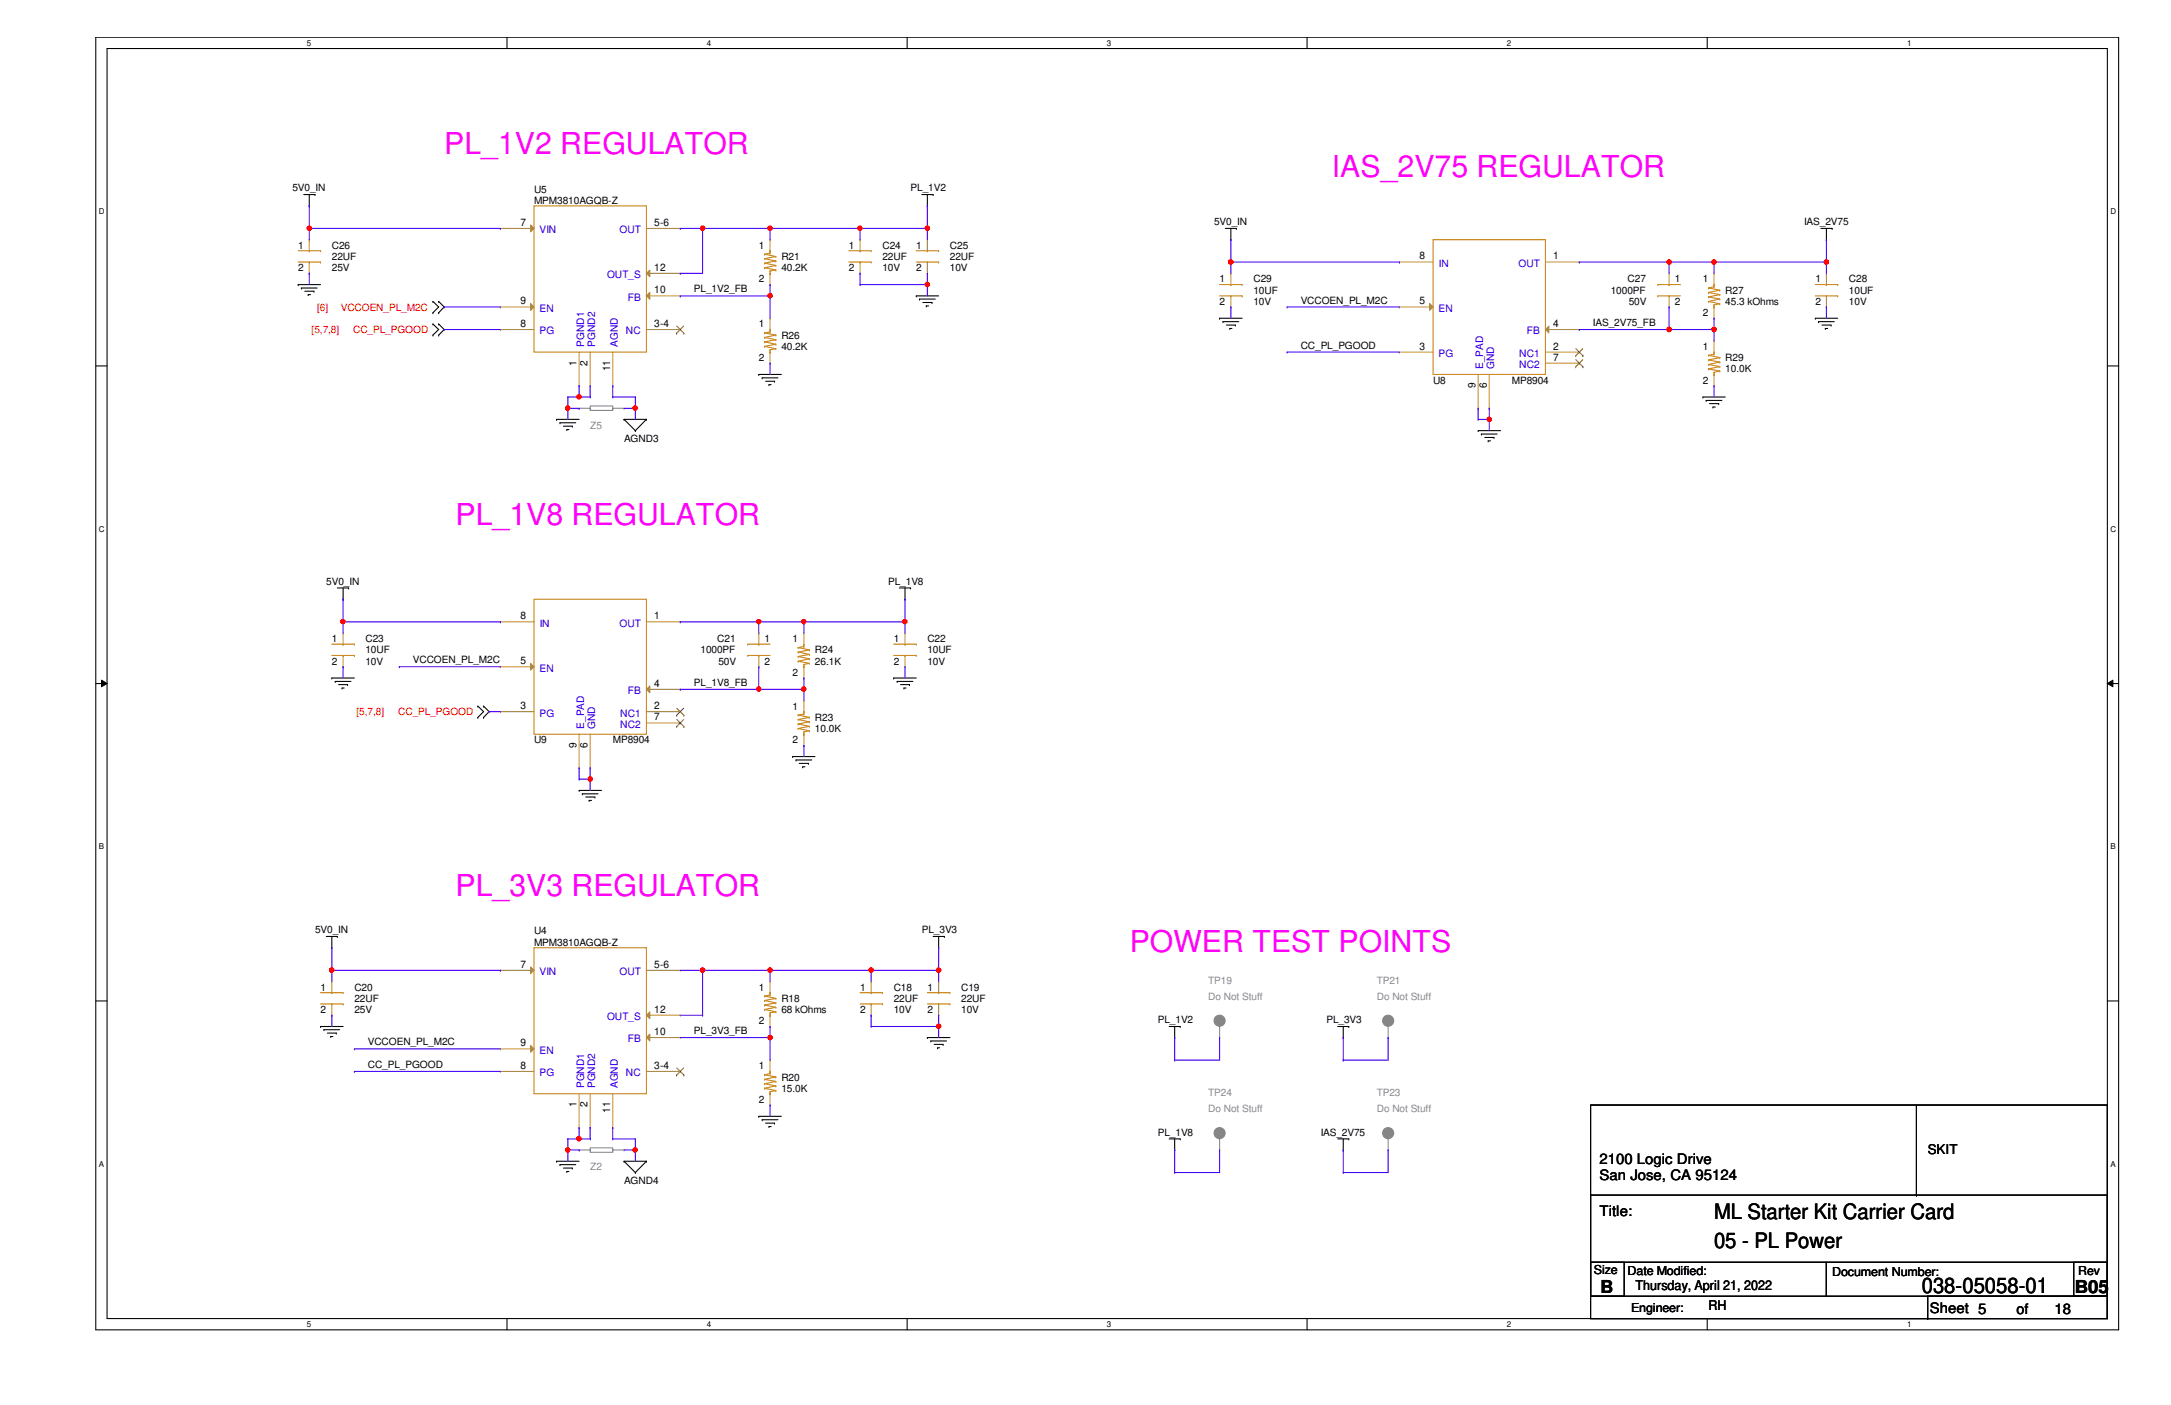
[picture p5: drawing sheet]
<svg xmlns="http://www.w3.org/2000/svg" width="432mm" height="279mm" viewBox="0 0 432 279" stroke-linecap="round" stroke-linejoin="round" font-family="sans-serif">
<defs><g id="words">
<g font-size="6" fill="#f0f">
<text x="88.3" y="30.7">PL_1V2 REGULATOR</text>
<text x="264.9" y="35.1">IAS_2V75 REGULATOR</text>
<text x="90.6" y="104.4">PL_1V8 REGULATOR</text>
<text x="90.6" y="178.2">PL_3V3 REGULATOR</text>
<text x="224.7" y="189.4">POWER TEST POINTS</text>
</g>
<g font-size="4.2">
<text x="340.9" y="242.4">ML Starter Kit Carrier Card</text>
<text x="340.9" y="248.2">05 - PL Power</text>
<text x="382.2" y="257.1">038-05058-01</text>
</g>
<g font-size="3.6">
<text x="318.3" y="257">B</text>
<text x="412.7" y="257">B05</text>
</g>
<g font-size="2.9">
<text x="318.1" y="231.5">2100 Logic Drive</text>
<text x="318.1" y="234.7">San Jose, CA 95124</text>
<text x="318.1" y="241.8">Title:</text>
<text x="383.8" y="261">Sheet 5</text>
<text x="401.1" y="261.2">of</text>
<text x="408.6" y="261.2">18</text>
</g>
<g font-size="2.7">
<text x="383.4" y="229.5">SKIT</text>
<text x="325.3" y="256.6">Thursday, April 21, 2022</text>
<text x="339.8" y="260.6">RH</text>
</g>
<g font-size="2.5">
<text x="317" y="253.3">Size</text>
<text x="323.7" y="253.5">Date Modified:</text>
<text x="364.4" y="253.7">Document Number:</text>
<text x="413.3" y="253.5">Rev</text>
<text x="324.4" y="260.9">Engineer:</text>
</g>
<g font-size="2">
<text x="58.2" y="38.1">5V0_IN</text>
<text x="106.2" y="40.5">MPM3810AGQB-Z</text>
<text x="106.2" y="38.3">U5</text>
<text x="181.1" y="38.1">PL_1V2</text>
<text x="103.5" y="44.9">7</text>
<text x="130.1" y="44.9">5-6</text>
<text x="241.5" y="44.8">5V0_IN</text>
<text x="358.8" y="44.8">IAS_2V75</text>
<text x="59.3" y="49.5">1</text>
<text x="59.3" y="53.9">2</text>
<text x="66" y="49.5">C26</text>
<text x="66" y="51.7">22UF</text>
<text x="66" y="53.9">25V</text>
<text x="130.1" y="53.8">12</text>
<text x="150.9" y="49.5">1</text>
<text x="155.4" y="53.9">40.2K</text>
<text x="155.4" y="51.7">R21</text>
<text x="168.8" y="49.5">1</text>
<text x="168.8" y="53.9">2</text>
<text x="175.5" y="49.5">C24</text>
<text x="175.5" y="51.7">22UF</text>
<text x="175.5" y="53.9">10V</text>
<text x="182.2" y="49.5">1</text>
<text x="182.2" y="53.9">2</text>
<text x="188.9" y="49.5">C25</text>
<text x="188.9" y="51.7">22UF</text>
<text x="188.9" y="53.9">10V</text>
<text x="282.3" y="51.6">8</text>
<text x="308.9" y="51.6">1</text>
<text x="130.1" y="58.3">10</text>
<text x="138" y="58.2">PL_1V2_FB</text>
<text x="150.9" y="56.2">2</text>
<text x="242.6" y="56.2">1</text>
<text x="249.3" y="56.2">C29</text>
<text x="249.3" y="58.4">10UF</text>
<text x="320.4" y="58.4">1000PF</text>
<text x="323.7" y="56.2">C27</text>
<text x="333.1" y="56.2">1</text>
<text x="338.7" y="56.2">1</text>
<text x="343.2" y="58.4">R27</text>
<text x="361.1" y="56.2">1</text>
<text x="367.7" y="56.2">C28</text>
<text x="367.7" y="58.4">10UF</text>
<text x="103.5" y="65">8</text>
<text x="103.5" y="60.5">9</text>
<text x="130.1" y="65">3-4</text>
<text x="150.9" y="65.1">1</text>
<text x="242.6" y="60.7">2</text>
<text x="249.3" y="60.7">10V</text>
<text x="258.7" y="60.4">VCCOEN_PL_M2C</text>
<text x="282.3" y="60.5">5</text>
<text x="308.9" y="65">4</text>
<text x="316.8" y="64.9">IAS_2V75_FB</text>
<text x="323.9" y="60.7">50V</text>
<text x="333.1" y="60.7">2</text>
<text x="338.7" y="62.9">2</text>
<text x="343.2" y="60.7">45.3 kOhms</text>
<text x="361.1" y="60.7">2</text>
<text x="367.7" y="60.7">10V</text>
<text x="150.9" y="71.8">2</text>
<text x="155.4" y="69.6">40.2K</text>
<text x="155.4" y="67.4">R26</text>
<text x="258.7" y="69.3">CC_PL_PGOOD</text>
<text x="282.3" y="69.5">3</text>
<text x="308.9" y="69.5">2</text>
<text x="308.9" y="71.7">7</text>
<text x="338.7" y="69.6">1</text>
<text x="343.2" y="71.8">R29</text>
<text x="114.7" y="72.7" transform="rotate(-90 114.7 72.7)">1</text>
<text x="116.9" y="72.7" transform="rotate(-90 116.9 72.7)">2</text>
<text x="121.4" y="73.8" transform="rotate(-90 121.4 73.8)">11</text>
<text x="285" y="76.3">U8</text>
<text x="293.5" y="77.1" transform="rotate(-90 293.5 77.1)">9</text>
<text x="295.7" y="77.1" transform="rotate(-90 295.7 77.1)">6</text>
<text x="300.7" y="76.3">MP8904</text>
<text x="338.7" y="76.3">2</text>
<text x="343.2" y="74">10.0K</text>
<text x="124.1" y="87.9">AGND3</text>
<text x="64.9" y="116.3">5V0_IN</text>
<text x="176.7" y="116.3">PL_1V8</text>
<text x="103.5" y="123.1">8</text>
<text x="130.1" y="123.1">1</text>
<text x="66" y="127.7">1</text>
<text x="72.7" y="127.7">C23</text>
<text x="72.7" y="129.9">10UF</text>
<text x="82.1" y="131.9">VCCOEN_PL_M2C</text>
<text x="139.3" y="129.9">1000PF</text>
<text x="142.7" y="127.7">C21</text>
<text x="152.1" y="127.7">1</text>
<text x="157.6" y="127.7">1</text>
<text x="162.1" y="129.9">R24</text>
<text x="177.8" y="127.7">1</text>
<text x="184.4" y="127.7">C22</text>
<text x="184.4" y="129.9">10UF</text>
<text x="66" y="132.2">2</text>
<text x="72.7" y="132.2">10V</text>
<text x="103.5" y="132.1">5</text>
<text x="130.1" y="136.6">4</text>
<text x="138" y="136.4">PL_1V8_FB</text>
<text x="142.9" y="132.2">50V</text>
<text x="152.1" y="132.2">2</text>
<text x="157.6" y="134.4">2</text>
<text x="162.1" y="132.2">26.1K</text>
<text x="177.8" y="132.2">2</text>
<text x="184.4" y="132.2">10V</text>
<text x="103.5" y="141">3</text>
<text x="130.1" y="141">2</text>
<text x="130.1" y="143.3">7</text>
<text x="157.6" y="141.1">1</text>
<text x="162.1" y="143.3">R23</text>
<text x="106.2" y="147.8">U9</text>
<text x="114.7" y="148.7" transform="rotate(-90 114.7 148.7)">9</text>
<text x="116.9" y="148.7" transform="rotate(-90 116.9 148.7)">6</text>
<text x="121.9" y="147.8">MP8904</text>
<text x="157.6" y="147.8">2</text>
<text x="162.1" y="145.6">10.0K</text>
<text x="62.7" y="185.6">5V0_IN</text>
<text x="106.2" y="185.8">U4</text>
<text x="183.3" y="185.6">PL_3V3</text>
<text x="106.2" y="188">MPM3810AGQB-Z</text>
<text x="63.8" y="197">1</text>
<text x="70.5" y="197">C20</text>
<text x="103.5" y="192.4">7</text>
<text x="130.1" y="192.4">5-6</text>
<text x="150.9" y="197">1</text>
<text x="171.1" y="197">1</text>
<text x="177.8" y="197">C18</text>
<text x="184.4" y="197">1</text>
<text x="191.2" y="197">C19</text>
<text x="63.8" y="201.5">2</text>
<text x="70.5" y="199.2">22UF</text>
<text x="70.5" y="201.5">25V</text>
<text x="130.1" y="201.4">12</text>
<text x="150.9" y="203.7">2</text>
<text x="155.4" y="201.5">68 kOhms</text>
<text x="155.4" y="199.2">R18</text>
<text x="171.1" y="201.5">2</text>
<text x="177.8" y="199.2">22UF</text>
<text x="177.8" y="201.5">10V</text>
<text x="184.4" y="201.5">2</text>
<text x="191.2" y="199.2">22UF</text>
<text x="191.2" y="201.5">10V</text>
<text x="230.3" y="203.5">PL_1V2</text>
<text x="263.8" y="203.5">PL_3V3</text>
<text x="73.2" y="207.9">VCCOEN_PL_M2C</text>
<text x="103.5" y="208.1">9</text>
<text x="130.1" y="205.8">10</text>
<text x="138" y="205.7">PL_3V3_FB</text>
<text x="73.2" y="212.4">CC_PL_PGOOD</text>
<text x="103.5" y="212.6">8</text>
<text x="130.1" y="212.6">3-4</text>
<text x="150.9" y="212.6">1</text>
<text x="155.4" y="214.9">R20</text>
<text x="114.7" y="220.2" transform="rotate(-90 114.7 220.2)">1</text>
<text x="116.9" y="220.2" transform="rotate(-90 116.9 220.2)">2</text>
<text x="121.4" y="221.3" transform="rotate(-90 121.4 221.3)">11</text>
<text x="150.9" y="219.3">2</text>
<text x="155.4" y="217.1">15.0K</text>
<text x="230.3" y="225.8">PL_1V8</text>
<text x="262.7" y="225.8">IAS_2V75</text>
<text x="124.1" y="235.5">AGND4</text>
</g>
<g font-size="2" fill="#00c">
<text x="107.3" y="46.4">VIN</text>
<text x="123.2" y="46.4">OUT</text>
<text x="286.2" y="53">IN</text>
<text x="302" y="53.1">OUT</text>
<text x="120.7" y="55.3">OUT_S</text>
<text x="124.9" y="59.8">FB</text>
<text x="107.3" y="62">EN</text>
<text x="286.1" y="62">EN</text>
<text x="107.3" y="66.5">PG</text>
<text x="116.2" y="68.9" transform="rotate(-90 116.2 68.9)">PGND1</text>
<text x="118.4" y="68.9" transform="rotate(-90 118.4 68.9)">PGND2</text>
<text x="122.9" y="68.9" transform="rotate(-90 122.9 68.9)">AGND</text>
<text x="124.5" y="66.5">NC</text>
<text x="286.1" y="71">PG</text>
<text x="302.2" y="71">NC1</text>
<text x="303.7" y="66.5">FB</text>
<text x="295" y="73.4" transform="rotate(-90 295 73.4)">E_PAD</text>
<text x="297.2" y="73.4" transform="rotate(-90 297.2 73.4)">GND</text>
<text x="302.2" y="73.2">NC2</text>
<text x="107.4" y="124.6">IN</text>
<text x="123.2" y="124.6">OUT</text>
<text x="107.3" y="133.6">EN</text>
<text x="107.3" y="142.5">PG</text>
<text x="123.4" y="142.5">NC1</text>
<text x="124.9" y="138">FB</text>
<text x="116.2" y="144.9" transform="rotate(-90 116.2 144.9)">E_PAD</text>
<text x="118.4" y="144.9" transform="rotate(-90 118.4 144.9)">GND</text>
<text x="123.4" y="144.7">NC2</text>
<text x="107.3" y="193.9">VIN</text>
<text x="123.2" y="193.9">OUT</text>
<text x="120.7" y="202.9">OUT_S</text>
<text x="107.3" y="209.5">EN</text>
<text x="124.9" y="207.3">FB</text>
<text x="107.3" y="214">PG</text>
<text x="124.5" y="214">NC</text>
<text x="116.2" y="216.4" transform="rotate(-90 116.2 216.4)">PGND1</text>
<text x="118.4" y="216.4" transform="rotate(-90 118.4 216.4)">PGND2</text>
<text x="122.9" y="216.4" transform="rotate(-90 122.9 216.4)">AGND</text>
</g>
<g font-size="2" fill="#f00">
<text x="63.1" y="61.8">[6]</text>
<text x="67.8" y="61.8">VCCOEN_PL_M2C</text>
<text x="62" y="66.3">[5,7,8]</text>
<text x="70.2" y="66.3">CC_PL_PGOOD</text>
<text x="70.9" y="142.2">[5,7,8]</text>
<text x="79.2" y="142.2">CC_PL_PGOOD</text>
</g>
<g font-size="2" fill="#878787">
<text x="117.4" y="85.2">Z5</text>
<text x="240.3" y="195.7">TP19</text>
<text x="273.9" y="195.7">TP21</text>
<text x="240.3" y="198.8">Do Not Stuff</text>
<text x="273.9" y="198.8">Do Not Stuff</text>
<text x="240.3" y="218">TP24</text>
<text x="240.3" y="221.1">Do Not Stuff</text>
<text x="273.9" y="218">TP23</text>
<text x="273.9" y="221.1">Do Not Stuff</text>
<text x="117.4" y="232.7">Z2</text>
</g>
<g font-size="1.6">
<text x="61" y="9.1">5</text>
<text x="140.6" y="9.1">4</text>
<text x="220.2" y="9.1">3</text>
<text x="299.7" y="9.1">2</text>
<text x="379.3" y="9.1">1</text>
<text x="19.6" y="42.6">D</text>
<text x="419.7" y="42.6">D</text>
<text x="19.6" y="105.7">C</text>
<text x="419.7" y="105.7">C</text>
<text x="19.6" y="168.9">B</text>
<text x="419.7" y="168.9">B</text>
<text x="19.6" y="232">A</text>
<text x="419.7" y="232">A</text>
<text x="61" y="263.9">5</text>
<text x="140.6" y="263.9">4</text>
<text x="220.2" y="263.9">3</text>
<text x="299.7" y="263.9">2</text>
<text x="379.3" y="263.9">1</text>
</g>
</g></defs>
<path d="M19.1 7.4h402.3v257.1h-402.3zM21.3 9.7h397.8v252.5h-397.8z" fill="none" stroke="#000" stroke-width=".21"/>
<g fill="#fff">
<path d="M61 7.7h.9v1.7h-.9z"/>
<path d="M61 262.5h.9v1.7h-.9z"/>
</g>
<path d="M100.8 7.4v2.3M100.8 262.2v2.3" fill="none" stroke="#000" stroke-width=".21"/>
<g fill="#fff">
<path d="M140.6 7.7h.9v1.7h-.9z"/>
<path d="M140.6 262.5h.9v1.7h-.9z"/>
</g>
<path d="M180.4 7.4v2.3M180.4 262.2v2.3" fill="none" stroke="#000" stroke-width=".21"/>
<g fill="#fff">
<path d="M220.2 7.7h.9v1.7h-.9z"/>
<path d="M220.2 262.5h.9v1.7h-.9z"/>
</g>
<path d="M260 7.4v2.3M260 262.2v2.3" fill="none" stroke="#000" stroke-width=".21"/>
<g fill="#fff">
<path d="M299.7 7.7h.9v1.7h-.9z"/>
<path d="M299.7 262.5h.9v1.7h-.9z"/>
</g>
<path d="M339.6 7.4v2.3M339.6 262.2v2.3" fill="none" stroke="#000" stroke-width=".21"/>
<g fill="#fff">
<path d="M379.3 7.7h.9v1.7h-.9z"/>
<path d="M379.3 262.5h.9v1.7h-.9z"/>
<path d="M19.6 41.2h1.2v1.8h-1.2z"/>
<path d="M419.7 41.2h1.2v1.8h-1.2z"/>
<path d="M19.6 104.3h1.2v1.8h-1.2z"/>
<path d="M419.7 104.3h1.2v1.8h-1.2z"/>
</g>
<path d="M19.1 72.8h2.2M419.1 72.8h2.3" fill="none" stroke="#000" stroke-width=".21"/>
<g fill="#fff">
<path d="M19.6 167.5h1.1v1.7h-1.1z"/>
<path d="M419.7 167.5h1.1v1.7h-1.1z"/>
</g>
<path d="M19.1 135.9h2.2M419.1 135.9h2.3" fill="none" stroke="#000" stroke-width=".21"/>
<path d="M20.2 135.3l1.1 .6-1.1 .7zM419.1 135.9l1.1-.6v1.3z" fill="#000"/>
<path d="M20.2 135.3l1.1 .6-1.1 .7zM419.1 135.9l1.1-.6v1.3z" fill="none" stroke="#000" stroke-width=".2"/>
<g fill="#fff">
<path d="M19.6 230.6h1.1v1.8h-1.1z"/>
<path d="M419.7 230.6h1.1v1.8h-1.1z"/>
</g>
<g fill="none" stroke="#000" stroke-width=".21">
<path d="M60.4 38.7h2.3M61.5 38.7v2.2M62.7 38.7h.1M183.3 38.7h2.3M184.4 38.7v2.2M185.6 38.7h.1M59.3 56.6h.1M59.3 56.6h4.5M59.9 57.3h.1M59.9 57.3h3.2M60.6 57.9h1.8M61.3 58.6h.1"/>
<path d="M61.3 58.6h.5M61.5 40.9h.1M62.4 57.9h.1M86.1 59.9h.1M86.1 59.9l1.1 1.1-1.1 1.2M87.2 59.9h.1M87.2 59.9l1.1 1.1-1.1 1.2M182.2 58.8h.1M182.2 58.8h4.5M182.9 59.5h.1M182.9 59.5h3.1M184.4 40.9h.1"/>
<path d="M243.7 45.4h2.2M244.8 47.7h.1M244.8 45.4v2.3M245.9 45.4h.1M362.2 45.4h2.2M363.3 47.7h.1M363.3 45.4v2.3M364.4 45.4h.1M86.1 66.6h.1M86.1 64.4h.1M86.1 62.2h.1M86.1 64.4l1.1 1.1-1.1 1.1"/>
<path d="M87.2 64.4h.1M87.2 66.6h.1M87.2 62.2h.1M87.2 64.4l1.1 1.1-1.1 1.1M150.9 74.5h.1M150.9 74.5h4.5M151.6 75.1h.1M151.6 75.1h3.1M152.3 75.8h1.8M153 76.5h.1M153 76.5h.4M154.1 75.8h.1"/>
<path d="M183.6 60.2h1.8M184.2 60.8h.1M184.2 60.8h.5M185.4 60.2h.1M242.6 63.3h.1M242.6 63.3h4.5M243.2 64h.1M243.2 64h3.2M243.9 64.6h1.8M244.6 65.3h.1M244.6 65.3h.4M245.7 64.6h.1"/>
<path d="M338.7 79h.1M338.7 79h4.5M339.3 79.6h.1M339.3 79.6h3.2M361.1 63.3h.1M361.1 63.3h4.4M361.7 64h.1M361.7 64h3.1M362.4 64.6h1.8M363.1 65.3h.1M363.1 65.3h.4M364.2 64.6h.1"/>
<path d="M110.7 83.4h.1M110.7 83.4h4.5M111.4 84.1h.1M111.4 84.1h3.1M112.1 84.8h1.7M112.7 85.4h.1M112.7 85.4h.5M113.8 84.8h.1M124.1 83.4h.1M124.1 83.4h4.5M124.1 83.4l2.3 2.2M126.4 85.6h.1"/>
<path d="M128.6 83.4h.1M128.6 83.4l-2.2 2.2M294 85.6h.1M294 85.6h4.5M294.6 86.3h.1M294.6 86.3h3.2M295.3 87h1.8M296 87.7h.1M296 87.7h.5M297.1 87h.1M340 80.3h1.8M340.7 80.9h.1"/>
<path d="M340.7 80.9h.5M341.8 80.3h.1M67.1 116.9h2.2M68.2 119.2h.1M68.2 116.9v2.3M69.3 116.9h.1M178.9 116.9h2.2M180 119.2h.1M180 116.9v2.3M181.1 116.9h.1M66 134.8h.1M66 134.8h4.5"/>
<path d="M66.7 135.5h.1M66.7 135.5h3.1M67.4 136.1h1.7M68 136.8h.1M68 136.8h.5M69.1 136.1h.1M177.8 134.8h.1M177.8 134.8h4.4M178.4 135.5h.1M178.4 135.5h3.2M179.1 136.1h1.8M179.8 136.8h.1"/>
<path d="M179.8 136.8h.4M180.9 136.1h.1M95 142.7h.1M95 140.4h.1M95 140.4l1.2 1.1-1.2 1.2M96.2 140.4h.1M96.2 142.7h.1M96.2 140.4l1.1 1.1-1.1 1.2M115.2 157.2h.1M115.2 157.2h4.4M115.8 157.9h.1M115.8 157.9h3.2"/>
<path d="M116.5 158.5h1.8M117.2 159.2h.1M117.2 159.2h.4M118.3 158.5h.1M157.6 150.5h.1M157.6 150.5h4.5M158.3 151.1h.1M158.3 151.1h3.2M159 151.8h1.8M159.6 152.5h.1M159.6 152.5h.5M160.8 151.8h.1"/>
<path d="M19.1 199.1h2.2M64.9 186.2h2.2M66 188.5h.1M66 186.2v2.3M67.1 186.2h.1M185.6 186.2h2.2M186.7 188.5h.1M186.7 186.2v2.3M187.8 186.2h.1M419.1 199.1h2.3M63.8 204.1h.1M63.8 204.1h4.4"/>
<path d="M64.4 204.8h.1M64.4 204.8h3.2M65.1 205.4h1.8M65.8 206.1h.1M65.8 206.1h.4M66.9 205.4h.1M184.4 206.3h.1M184.4 206.3h4.5M185.1 207h.1M185.1 207h3.2M185.8 207.7h1.8M186.5 208.4h.1"/>
<path d="M186.5 208.4h.4M187.6 207.7h.1M232.5 204.1h2.2M233.6 206.3h.1M233.6 204.1v2.2M234.7 204.1h.1M266.1 204.1h2.2M267.2 206.3h.1M267.2 204.1v2.2M268.3 204.1h.1M316.4 219.8h102.7v42.4h-102.7zM381.2 219.8v17.9"/>
<path d="M110.7 230.9h.1M110.7 230.9h4.5M111.4 231.6h.1M111.4 231.6h3.1M112.1 232.3h1.7M112.7 233h.1M112.7 233h.5M113.8 232.3h.1M124.1 230.9h.1M124.1 230.9h4.5M124.1 230.9l2.3 2.3M126.4 233.2h.1"/>
<path d="M128.6 230.9h.1M128.6 230.9l-2.2 2.3M150.9 222h.1M150.9 222h4.5M151.6 222.7h.1M151.6 222.7h3.1M152.3 223.4h1.8M153 224h.1M153 224h.4M154.1 223.4h.1M232.5 226.5h2.2M233.6 228.7h.1"/>
<path d="M233.6 226.5v2.2M234.7 226.5h.1M266.1 226.5h2.2M267.2 228.7h.1M267.2 226.5v2.2M268.3 226.5h.1M316.4 237.7h102.7v13.3h-102.7zM381.2 237.7h.1M316.4 251h46.9v6.8h-46.9zM316.4 251h6.6v6.8h-6.6zM363.3 251h55.8v6.8h-55.8zM383.4 257.8h35.7v4.4h-35.7z"/>
<path d="M412.5 251h6.6v6.8h-6.6zM316.4 262.2h67M383.4 262.2h.1"/>
</g>
<path d="M115.2 81.2h.1M115.2 81.2h2.2M117.4 80.7h4.5v.9h-4.5zM117.4 81.2h.1M121.9 81.2h.1M121.9 81.2h2.2M124.1 81.2h.1" fill="none" stroke="#878787" stroke-width=".21"/>
<path d="M106.2 119.2h22.4v26.8h-22.4z" fill="none" stroke="#cc8006" stroke-width=".21"/>
<path d="M99.5 123.7h.1M99.5 123.7h6.7" fill="none" stroke="#a84" stroke-width=".21"/>
<path d="M105.5 131.9l.7 .7-.7 .7z" fill="#a84"/>
<path d="M99.5 132.6h.1M99.5 132.6h6.7M105.5 131.9l.7 .7-.7 .7zM117.4 152.7h.1M117.4 146v6.7" fill="none" stroke="#a84" stroke-width=".21"/>
<path d="M128.6 137.1l.6-.7v1.4z" fill="#a84"/>
<g fill="none" stroke="#a84" stroke-width=".21">
<path d="M278.3 52.1h.1M278.3 52.1h6.7M128.6 137.1l.6-.7v1.4zM128.6 137.1h6.7M128.6 123.7h6.7M135.3 137.1h.1M135.3 123.7h.1M159.9 139.3h.1M159.9 139.3v2.2M99.5 141.5h.1M99.5 141.5h6.7M115.2 152.7h.1"/>
<path d="M115.2 146v6.7M128.6 141.5h6.7M128.6 143.8h6.7M135.3 141.5h.1M135.3 143.8h.1M159.9 148.3h.1M159.9 146v2.3"/>
</g>
<path d="M134.6 142.2h.1M134.6 144.5h.1M134.6 140.8l1.4 1.4M134.6 143.1l1.4 1.4M136 140.8l-1.4 1.4M136 143.1l-1.4 1.4M136 142.2h.1M136 144.5h.1" fill="none" stroke="#804000" stroke-width=".2"/>
<g fill="none" stroke="#cc8006" stroke-width=".21">
<path d="M285 47.7h22.4v26.8h-22.4zM158.8 144.9h.1M158.8 144h.1M158.8 143.1h.1M158.8 142.2h.1M158.8 142.2l2.2 .5M158.8 144.9l2.2 .4M158.8 144l2.2 .4M158.8 143.1l2.2 .5M159.9 141.5h.1M159.9 146h.1M159.9 145.5h.1"/>
<path d="M159.9 142h.1M159.9 141.5v.5M159.9 145.5v.5M159.9 142l-1.1 .2M161 142.7h.1M161 145.3h.1M161 144.4h.1M161 143.6h.1M161 145.3l-1.1 .2M161 144.4l-2.2 .5M161 143.6l-2.2 .4M161 142.7l-2.2 .4"/>
</g>
<path d="M284.4 60.4l.6 .6-.6 .7z" fill="#a84"/>
<path d="M278.3 61h.1M278.3 61h6.7M284.4 60.4l.6 .6-.6 .7zM296.2 74.5v6.7M296.2 81.2h.1" fill="none" stroke="#a84" stroke-width=".21"/>
<path d="M307.4 65.5l.7-.6v1.3z" fill="#a84"/>
<g fill="none" stroke="#a84" stroke-width=".21">
<path d="M184.4 47.7h.1M184.4 54.4h.1M184.4 47.7v2.2M184.4 52.1v2.3M307.4 52.1h6.7M314.1 52.1h.1M332 54.4h.1M332 54.4v2.2M332 58.8v2.2M278.3 70h.1M278.3 70h6.7M294 74.5v6.7"/>
<path d="M307.4 65.5l.7-.6v1.3zM307.4 65.5h6.7M307.4 70h6.7M307.4 72.2h6.7M314.1 65.5h.1M314.1 70h.1M314.1 72.2h.1M332 61h.1M294 81.2h.1M180 125.9h.1M180 132.6h.1M180 125.9v2.2"/>
<path d="M180 130.3v2.3M153.2 210.8h.1M153.2 219.8h.1M153.2 210.8v2.3M153.2 217.5v2.3"/>
</g>
<path d="M313.4 70.7h.1M313.4 72.9h.1M313.4 69.3l1.4 1.4M313.4 71.5l1.4 1.4M314.8 69.3l-1.4 1.4M314.8 71.5l-1.4 1.4M314.8 70.7h.1M314.8 72.9h.1" fill="none" stroke="#804000" stroke-width=".2"/>
<g fill="none" stroke="#cc8006" stroke-width=".21">
<path d="M182.2 52.1h4.5M182.2 49.9h4.5M184.4 52.1h.1M184.4 49.9h.1M186.7 52.1h.1M186.7 49.9h.1M329.7 58.8h.1M329.7 56.6h.1M329.7 58.8h4.5M329.7 56.6h4.5M332 58.8h.1M332 56.6h.1"/>
<path d="M177.8 130.3h4.4M177.8 128.1h4.4M180 130.3h.1M180 128.1h.1M182.2 130.3h.1M182.2 128.1h.1M152.1 216.4h.1M152.1 215.5h.1M152.1 214.6h.1M152.1 213.7h.1M152.1 213.7l2.2 .5M152.1 216.4l2.2 .5"/>
<path d="M152.1 215.5l2.2 .4M152.1 214.6l2.2 .5M153.2 213.1h.1M153.2 217.5h.1M153.2 217.1h.1M153.2 213.5h.1M153.2 213.1v.4M153.2 217.1v.4M153.2 213.5l-1.1 .2M154.3 214.2h.1M154.3 216.9h.1M154.3 215.9h.1"/>
<path d="M154.3 215.1h.1M154.3 216.9l-1.1 .2M154.3 215.9l-2.2 .5M154.3 215.1l-2.2 .4M154.3 214.2l-2.2 .4"/>
</g>
<circle cx="242.6" cy="203" r="1.1" fill="#878787"/>
<g fill="none" stroke="#878787" stroke-width=".21">
<path d="M242.6 206.3h.1M242.6 204.1v2.2"/>
<circle cx="242.6" cy="203" r="1.1"/>
</g>
<path d="M63.8 199.6h4.4M63.8 197.4h4.4M66 199.6h.1M66 197.4h.1M68.2 199.6h.1M68.2 197.4h.1M106.2 188.5h22.4v29h-22.4z" fill="none" stroke="#cc8006" stroke-width=".21"/>
<path d="M66 195.2h.1M66 195.2v2.2M66 199.6v2.3M66 201.9h.1M99.5 213.1h.1M99.5 213.1h6.7" fill="none" stroke="#a84" stroke-width=".21"/>
<path d="M128.6 206.3l.6-.6v1.3z" fill="#a84"/>
<path d="M128.6 206.3l.6-.6v1.3zM128.6 206.3h6.7M128.6 213.1h6.7M135.3 206.3h.1M135.3 213.1h.1" fill="none" stroke="#a84" stroke-width=".21"/>
<path d="M134.6 213.8h.1M134.6 212.4l1.4 1.4M136 212.4l-1.4 1.4M136 213.8h.1" fill="none" stroke="#804000" stroke-width=".2"/>
<path d="M105.5 192.3l.7 .7-.7 .6z" fill="#a84"/>
<path d="M99.5 193h.1M99.5 193h6.7M105.5 192.3l.7 .7-.7 .6zM121.9 217.5v6.7M121.9 224.2h.1" fill="none" stroke="#a84" stroke-width=".21"/>
<path d="M105.5 207.9l.7 .7-.7 .7z" fill="#a84"/>
<path d="M128.6 193h6.7M135.3 193h.1M99.5 208.6h.1M99.5 208.6h6.7M105.5 207.9l.7 .7-.7 .7zM115.2 217.5v6.7M117.4 217.5v6.7M115.2 224.2h.1M117.4 224.2h.1" fill="none" stroke="#a84" stroke-width=".21"/>
<path d="M128.6 201.9l.6-.7v1.4z" fill="#a84"/>
<path d="M340.9 54.4h.1M340.9 54.4v2.2M340.9 63.3h.1M340.9 61v2.3M128.6 201.9l.6-.7v1.4zM128.6 201.9h6.7M135.3 201.9h.1" fill="none" stroke="#a84" stroke-width=".21"/>
<g fill="none" stroke="#cc8006" stroke-width=".21">
<path d="M339.8 59.9h.1M339.8 59.1h.1M339.8 58.2h.1M339.8 57.3h.1M339.8 57.3l2.3 .4M339.8 59.9l2.3 .5M339.8 59.1l2.3 .4M339.8 58.2l2.3 .4M340.9 56.6h.1M340.9 57h.1M340.9 56.6v.4M340.9 57l-1.1 .3"/>
<path d="M342.1 57.7h.1M342.1 59.5h.1M342.1 58.6h.1M342.1 59.5l-2.3 .4M342.1 58.6l-2.3 .5M342.1 57.7l-2.3 .5M340.9 61h.1M340.9 60.6h.1M340.9 60.6v.4M342.1 60.4h.1M342.1 60.4l-1.2 .2"/>
</g>
<circle cx="242.6" cy="225.3" r="1.1" fill="#878787"/>
<g fill="none" stroke="#878787" stroke-width=".21">
<path d="M242.6 228.7h.1M242.6 226.5v2.2"/>
<circle cx="242.6" cy="225.3" r="1.1"/>
</g>
<g fill="none" stroke="#cc8006" stroke-width=".21">
<path d="M59.3 52.1h4.5M59.3 49.9h4.5M61.5 52.1h.1M61.5 49.9h.1M63.8 52.1h.1M63.8 49.9h.1M106.2 40.9h22.4v29.1h-22.4zM242.6 58.8h4.5M242.6 56.6h4.5M244.8 58.8h.1M244.8 56.6h.1M247.1 58.8h.1"/>
<path d="M247.1 56.6h.1M361.1 58.8h4.4M361.1 56.6h4.4M363.3 58.8h.1M363.3 56.6h.1M365.5 58.8h.1M365.5 56.6h.1M152.1 68.9h.1M152.1 68h.1M152.1 67.1h.1M152.1 66.2h.1M152.1 66.2l2.2 .4"/>
<path d="M152.1 68.9l2.2 .4M152.1 68l2.2 .5M152.1 67.1l2.2 .5M153.2 65.5h.1M153.2 70h.1M153.2 69.6h.1M153.2 66h.1M153.2 65.5v.5M153.2 69.6v.4M153.2 66l-1.1 .2M154.3 66.6h.1M154.3 69.3h.1"/>
<path d="M154.3 68.5h.1M154.3 67.6h.1M154.3 69.3l-1.1 .3M154.3 68.5l-2.2 .4M154.3 67.6l-2.2 .4M154.3 66.6l-2.2 .5M339.8 73.4h.1M339.8 72.5h.1M339.8 71.6h.1M339.8 70.7h.1M339.8 70.7l2.3 .4M339.8 73.4l2.3 .4"/>
<path d="M339.8 72.5l2.3 .4M339.8 71.6l2.3 .4M340.9 70h.1M340.9 74.5h.1M340.9 74h.1M340.9 70.4h.1M340.9 70v.4M340.9 74v.5M340.9 70.4l-1.1 .3M342.1 71.1h.1M342.1 73.8h.1M342.1 72.9h.1"/>
<path d="M342.1 72h.1M342.1 73.8l-1.2 .2M342.1 72.9l-2.3 .5M342.1 72l-2.3 .5M342.1 71.1l-2.3 .5M66 130.3h4.5M66 128.1h4.5M68.2 130.3h.1M68.2 128.1h.1M70.5 130.3h.1M70.5 128.1h.1M158.8 131.5h.1"/>
<path d="M158.8 130.6h.1M158.8 129.7h.1M158.8 128.8h.1M158.8 128.8l2.2 .4M158.8 131.5l2.2 .4M158.8 130.6l2.2 .4M158.8 129.7l2.2 .4M159.9 128.1h.1M159.9 132.6h.1M159.9 132.1h.1M159.9 128.6h.1M159.9 128.1v.5"/>
<path d="M159.9 132.1v.5M159.9 128.6l-1.1 .2M161 129.2h.1M161 131.9h.1M161 131h.1M161 130.1h.1M161 131.9l-1.1 .2M161 131l-2.2 .5M161 130.1l-2.2 .5M161 129.2l-2.2 .5M152.1 199.9h.1M152.1 199h.1"/>
<path d="M152.1 198.1h.1M152.1 198.1l2.2 .4M152.1 199.9l2.2 .4M152.1 199l2.2 .4M153.2 197.4h.1M153.2 197.9h.1M153.2 197.4v.5M153.2 197.9l-1.1 .2M154.3 198.5h.1M154.3 199.4h.1M154.3 199.4l-2.2 .5M154.3 198.5l-2.2 .5"/>
<path d="M171.1 199.6h4.4M171.1 197.4h4.4M173.3 199.6h.1M173.3 197.4h.1M175.5 199.6h.1M175.5 197.4h.1M152.1 200.7h.1M152.1 200.7l2.2 .5M153.2 201.9h.1M153.2 201.4h.1M153.2 201.4v.5M154.3 201.2h.1"/>
<path d="M154.3 200.3h.1M154.3 201.2l-1.1 .2M154.3 200.3l-2.2 .4"/>
</g>
<g fill="none" stroke="#a84" stroke-width=".21">
<path d="M61.5 47.7h.1M61.5 54.4h.1M61.5 47.7v2.2M61.5 52.1v2.3M244.8 54.4h.1M244.8 54.4v2.2M244.8 58.8v2.2M363.3 54.4h.1M363.3 54.4v2.2M363.3 58.8v2.2M99.5 65.5h.1M99.5 65.5h6.7"/>
<path d="M153.2 63.3h.1M153.2 72.2h.1M153.2 63.3v2.2M153.2 70v2.2M244.8 61h.1M340.9 67.8h.1M340.9 76.7h.1M340.9 67.8v2.2M340.9 74.5v2.2M363.3 61h.1M68.2 125.9h.1M68.2 132.6h.1"/>
<path d="M68.2 125.9v2.2M68.2 130.3v2.3M159.9 125.9h.1M159.9 134.8h.1M159.9 125.9v2.2M159.9 132.6v2.2M153.2 195.2h.1M153.2 195.2v2.2M173.3 195.2h.1M173.3 195.2v2.2M173.3 199.6v2.3M153.2 204.1h.1"/>
<path d="M153.2 201.9v2.2M173.3 201.9h.1"/>
</g>
<path d="M128.6 58.8l.6-.6v1.3z" fill="#a84"/>
<path d="M128.6 58.8l.6-.6v1.3zM128.6 58.8h6.7M135.3 58.8h.1M128.6 65.5h6.7M135.3 65.5h.1" fill="none" stroke="#a84" stroke-width=".21"/>
<path d="M134.6 66.3h.1M134.6 64.9l1.4 1.4M136 64.9l-1.4 1.4M136 66.3h.1" fill="none" stroke="#804000" stroke-width=".2"/>
<path d="M105.5 44.7l.7 .7-.7 .7z" fill="#a84"/>
<path d="M99.5 45.4h.1M99.5 45.4h6.7M105.5 44.7l.7 .7-.7 .7zM121.9 76.7h.1M121.9 70v6.7" fill="none" stroke="#a84" stroke-width=".21"/>
<path d="M105.5 60.4l.7 .6-.7 .7z" fill="#a84"/>
<path d="M128.6 45.4h6.7M135.3 45.4h.1M99.5 61h.1M99.5 61h6.7M105.5 60.4l.7 .6-.7 .7zM115.2 76.7h.1M115.2 70v6.7M117.4 76.7h.1M117.4 70v6.7" fill="none" stroke="#a84" stroke-width=".21"/>
<path d="M128.6 54.4l.6-.7v1.3z" fill="#a84"/>
<path d="M128.6 54.4l.6-.7v1.3zM128.6 54.4h6.7M135.3 54.4h.1" fill="none" stroke="#a84" stroke-width=".21"/>
<circle cx="276.1" cy="203" r="1.1" fill="#878787"/>
<g fill="none" stroke="#878787" stroke-width=".21">
<path d="M276.1 206.3h.1M276.1 204.1v2.2M115.2 228.7h.1M115.2 228.7h2.2M117.4 228.3h4.5v.8h-4.5zM117.4 228.7h.1M121.9 228.7h.1M121.9 228.7h2.2M124.1 228.7h.1"/>
<circle cx="276.1" cy="203" r="1.1"/>
</g>
<g fill="none" stroke="#cc8006" stroke-width=".21">
<path d="M152.1 53.3h.1M152.1 52.3h.1M152.1 51.4h.1M152.1 50.5h.1M152.1 50.5l2.2 .5M152.1 53.3l2.2 .4M152.1 52.3l2.2 .5M152.1 51.4l2.2 .5M153.2 49.9h.1M153.2 54.4h.1M153.2 53.9h.1M153.2 50.3h.1"/>
<path d="M153.2 49.9v.4M153.2 53.9v.5M153.2 50.3l-1.1 .2M154.3 51h.1M154.3 53.7h.1M154.3 52.8h.1M154.3 51.9h.1M154.3 53.7l-1.1 .2M154.3 52.8l-2.2 .5M154.3 51.9l-2.2 .4M154.3 51l-2.2 .4M148.7 130.3h.1"/>
<path d="M148.7 128.1h.1M148.7 130.3h4.5M148.7 128.1h4.5M150.9 130.3h.1M150.9 128.1h.1"/>
</g>
<path d="M153.2 47.7h.1M153.2 56.6h.1M153.2 47.7v2.2M153.2 54.4v2.2M150.9 125.9h.1M150.9 132.6h.1M150.9 125.9v2.2M150.9 130.3v2.3" fill="none" stroke="#a84" stroke-width=".21"/>
<circle cx="276.1" cy="225.3" r="1.1" fill="#878787"/>
<g fill="none" stroke="#878787" stroke-width=".21">
<path d="M276.1 228.7h.1M276.1 226.5v2.2"/>
<circle cx="276.1" cy="225.3" r="1.1"/>
</g>
<path d="M168.8 52.1h4.5M168.8 49.9h4.5M171.1 52.1h.1M171.1 49.9h.1M173.3 52.1h.1M173.3 49.9h.1M184.4 199.6h4.5M184.4 197.4h4.5M186.7 199.6h.1M186.7 197.4h.1M188.9 199.6h.1M188.9 197.4h.1" fill="none" stroke="#cc8006" stroke-width=".21"/>
<path d="M171.1 47.7h.1M171.1 54.4h.1M171.1 47.7v2.2M171.1 52.1v2.3M186.7 195.2h.1M186.7 195.2v2.2M186.7 199.6v2.3M186.7 201.9h.1" fill="none" stroke="#a84" stroke-width=".21"/>
<path d="M68.2 119.2h.1M68.2 119.2v6.7M180 119.2h.1M180 119.2v4.5M68.2 123.7h.1M68.2 123.7h31.3M99.5 123.7h.1" fill="none" stroke="#4200ff" stroke-width=".21"/>
<circle cx="68.2" cy="123.6" r=".43" fill="#f00"/>
<circle cx="68.2" cy="123.6" r=".43" fill="none" stroke="#f00" stroke-width=".21"/>
<path d="M135.3 123.7h.1M135.3 123.7h15.6" fill="none" stroke="#4200ff" stroke-width=".21"/>
<circle cx="150.9" cy="123.6" r=".43" fill="#f00"/>
<circle cx="150.9" cy="123.6" r=".43" fill="none" stroke="#f00" stroke-width=".21"/>
<g fill="none" stroke="#4200ff" stroke-width=".21">
<path d="M79.4 132.6h.1M79.4 132.6h20.1M135.3 137.1h.1M150.9 123.7h.1M150.9 132.6h.1M150.9 123.7h9M150.9 123.7v2.2M150.9 132.6v4.5h-15.6M159.9 123.7h.1M159.9 134.8h.1M159.9 123.7v2.2M159.9 134.8v2.3"/>
<path d="M180 123.7h.1M180 123.7v2.2"/>
</g>
<circle cx="150.9" cy="137" r=".43" fill="#f00"/>
<circle cx="150.9" cy="137" r=".43" fill="none" stroke="#f00" stroke-width=".21"/>
<path d="M159.9 137.1h.1M159.9 137.1v2.2" fill="none" stroke="#4200ff" stroke-width=".21"/>
<circle cx="159.8" cy="137" r=".43" fill="#f00"/>
<circle cx="159.8" cy="137" r=".43" fill="none" stroke="#f00" stroke-width=".21"/>
<path d="M68.2 132.6h.1M68.2 132.6v2.2M150.9 137.1h.1M150.9 137.1h9M180 132.6h.1M180 132.6v2.2M97.3 141.5h.1M97.3 141.5h2.2M117.4 152.7h.1M117.4 152.7v2.2M159.9 148.3h.1M159.9 148.3v2.2" fill="none" stroke="#4200ff" stroke-width=".21"/>
<circle cx="117.4" cy="154.9" r=".44" fill="#f00"/>
<circle cx="117.4" cy="154.9" r=".44" fill="none" stroke="#f00" stroke-width=".21"/>
<path d="M159.9 123.7h.1M159.9 123.7h20.1M115.2 154.9h.1M115.2 152.7h.1M115.2 154.9h2.2M115.2 152.7v2.2M117.4 154.9h.1M117.4 154.9v2.3" fill="none" stroke="#4200ff" stroke-width=".21"/>
<circle cx="180" cy="123.6" r=".43" fill="#f00"/>
<circle cx="180" cy="123.6" r=".43" fill="none" stroke="#f00" stroke-width=".21"/>
<circle cx="159.8" cy="123.6" r=".43" fill="#f00"/>
<circle cx="159.8" cy="123.6" r=".43" fill="none" stroke="#f00" stroke-width=".21"/>
<path d="M61.5 40.9h.1M61.5 40.9v4.5" fill="none" stroke="#4200ff" stroke-width=".21"/>
<circle cx="61.5" cy="45.4" r=".43" fill="#f00"/>
<circle cx="61.5" cy="45.4" r=".43" fill="none" stroke="#f00" stroke-width=".21"/>
<path d="M184.4 40.9h.1M184.4 40.9v4.5" fill="none" stroke="#4200ff" stroke-width=".21"/>
<circle cx="184.4" cy="45.4" r=".43" fill="#f00"/>
<circle cx="184.4" cy="45.4" r=".43" fill="none" stroke="#f00" stroke-width=".21"/>
<path d="M61.5 45.4h.1M61.5 45.4v2.3M61.5 45.4h38M99.5 45.4h.1M135.3 45.4h.1M135.3 45.4h17.9M139.7 45.4h.1M139.7 45.4v9" fill="none" stroke="#4200ff" stroke-width=".21"/>
<circle cx="153.2" cy="45.4" r=".43" fill="#f00"/>
<circle cx="153.2" cy="45.4" r=".43" fill="none" stroke="#f00" stroke-width=".21"/>
<circle cx="139.7" cy="45.4" r=".43" fill="#f00"/>
<circle cx="139.7" cy="45.4" r=".43" fill="none" stroke="#f00" stroke-width=".21"/>
<path d="M153.2 45.4h.1M153.2 45.4h31.2M153.2 45.4v2.3M171.1 45.4h.1" fill="none" stroke="#4200ff" stroke-width=".21"/>
<circle cx="171" cy="45.4" r=".43" fill="#f00"/>
<circle cx="171" cy="45.4" r=".43" fill="none" stroke="#f00" stroke-width=".21"/>
<g fill="none" stroke="#4200ff" stroke-width=".21">
<path d="M61.5 54.4h.1M61.5 54.4v2.2M135.3 54.4h.1M135.3 54.4h4.4M153.2 56.6h.1M153.2 56.6v2.2M171.1 45.4h.1M171.1 54.4h.1M171.1 56.6h.1M171.1 45.4v2.3M171.1 54.4v2.2M184.4 45.4h.1"/>
<path d="M184.4 54.4h.1M184.4 45.4v2.3M184.4 54.4v2.2h-13.3M88.3 65.5h.1M88.3 65.5h11.2"/>
</g>
<circle cx="184.4" cy="56.6" r=".43" fill="#f00"/>
<circle cx="184.4" cy="56.6" r=".43" fill="none" stroke="#f00" stroke-width=".21"/>
<path d="M135.3 58.8h.1M135.3 58.8h17.9M184.4 56.6h.1M184.4 56.6v2.2" fill="none" stroke="#4200ff" stroke-width=".21"/>
<circle cx="153.2" cy="58.8" r=".43" fill="#f00"/>
<circle cx="153.2" cy="58.8" r=".43" fill="none" stroke="#f00" stroke-width=".21"/>
<g fill="none" stroke="#4200ff" stroke-width=".21">
<path d="M153.2 58.8h.1M153.2 58.8v4.5M88.3 61h.1M88.3 61h11.2M112.9 79h.1M112.9 79v2.2M115.2 76.7h.1M115.2 76.7v2.3M117.4 76.7h.1M117.4 76.7v2.3M121.9 76.7h.1M121.9 76.7v2.3"/>
<path d="M153.2 72.2h.1M153.2 72.2v2.3"/>
</g>
<circle cx="112.9" cy="81.1" r=".43" fill="#f00"/>
<circle cx="112.9" cy="81.1" r=".43" fill="none" stroke="#f00" stroke-width=".21"/>
<path d="M112.9 79h4.5M115.2 79h.1M117.4 79h.1" fill="none" stroke="#4200ff" stroke-width=".21"/>
<circle cx="115.1" cy="78.9" r=".43" fill="#f00"/>
<circle cx="115.1" cy="78.9" r=".43" fill="none" stroke="#f00" stroke-width=".21"/>
<path d="M121.9 79h.1M121.9 79h4.5M126.4 79h.1M126.4 79v4.4M112.9 81.2h.1M112.9 81.2h2.3M112.9 81.2v2.2M115.2 81.2h.1M124.1 81.2h2.3M126.4 81.2h.1" fill="none" stroke="#4200ff" stroke-width=".21"/>
<circle cx="126.3" cy="81.1" r=".43" fill="#f00"/>
<circle cx="126.3" cy="81.1" r=".43" fill="none" stroke="#f00" stroke-width=".21"/>
<path d="M66 188.5h.1M66 193h.1M66 188.5v6.7M66 193h33.5M99.5 193h.1M186.7 188.5h.1M186.7 188.5v4.5" fill="none" stroke="#4200ff" stroke-width=".21"/>
<circle cx="66" cy="192.9" r=".44" fill="#f00"/>
<circle cx="66" cy="192.9" r=".44" fill="none" stroke="#f00" stroke-width=".21"/>
<path d="M135.3 193h17.9M139.7 193h.1M139.7 193v8.9" fill="none" stroke="#4200ff" stroke-width=".21"/>
<circle cx="139.7" cy="192.9" r=".43" fill="#f00"/>
<circle cx="139.7" cy="192.9" r=".43" fill="none" stroke="#f00" stroke-width=".21"/>
<path d="M153.2 193h.1M153.2 193v2.2M153.2 193h20.1" fill="none" stroke="#4200ff" stroke-width=".21"/>
<circle cx="173.3" cy="192.9" r=".43" fill="#f00"/>
<circle cx="173.3" cy="192.9" r=".43" fill="none" stroke="#f00" stroke-width=".21"/>
<circle cx="153.2" cy="192.9" r=".43" fill="#f00"/>
<circle cx="153.2" cy="192.9" r=".43" fill="none" stroke="#f00" stroke-width=".21"/>
<path d="M173.3 193h.1M173.3 193v2.2M173.3 193h13.4M186.7 193h.1M186.7 193v2.2" fill="none" stroke="#4200ff" stroke-width=".21"/>
<circle cx="186.7" cy="192.9" r=".43" fill="#f00"/>
<circle cx="186.7" cy="192.9" r=".43" fill="none" stroke="#f00" stroke-width=".21"/>
<path d="M66 201.9h.1M66 201.9v2.2M70.5 213.1h.1M70.5 213.1h29M135.3 201.9h4.4M139.7 201.9h.1M173.3 201.9h.1M173.3 201.9v2.2M186.7 201.9h.1M186.7 201.9v2.2" fill="none" stroke="#4200ff" stroke-width=".21"/>
<circle cx="186.7" cy="204.1" r=".43" fill="#f00"/>
<circle cx="186.7" cy="204.1" r=".43" fill="none" stroke="#f00" stroke-width=".21"/>
<path d="M135.3 206.3h17.9M153.2 204.1h.1M153.2 206.3h.1M153.2 204.1v2.2M173.3 204.1h.1M173.3 204.1h13.4M186.7 204.1h.1M186.7 204.1v2.2" fill="none" stroke="#4200ff" stroke-width=".21"/>
<circle cx="153.2" cy="206.3" r=".43" fill="#f00"/>
<circle cx="153.2" cy="206.3" r=".43" fill="none" stroke="#f00" stroke-width=".21"/>
<g fill="none" stroke="#4200ff" stroke-width=".21">
<path d="M70.5 208.6h.1M70.5 208.6h29M153.2 206.3h.1M153.2 219.8h.1M153.2 206.3v4.5M153.2 219.8v2.2M112.9 226.5h.1M112.9 226.5v2.2M112.9 226.5h4.5M115.2 224.2h.1M115.2 226.5h.1M115.2 224.2v2.3"/>
<path d="M117.4 224.2h.1M117.4 226.5h.1M117.4 224.2v2.3M121.9 224.2h.1M121.9 224.2v2.3"/>
</g>
<circle cx="115.1" cy="226.4" r=".43" fill="#f00"/>
<circle cx="115.1" cy="226.4" r=".43" fill="none" stroke="#f00" stroke-width=".21"/>
<path d="M112.9 228.7h.1M112.9 228.7h2.3M112.9 228.7v2.2M115.2 228.7h.1M121.9 226.5h.1M121.9 226.5h4.5M126.4 226.5h.1M126.4 226.5v2.2" fill="none" stroke="#4200ff" stroke-width=".21"/>
<circle cx="112.9" cy="228.7" r=".43" fill="#f00"/>
<circle cx="112.9" cy="228.7" r=".43" fill="none" stroke="#f00" stroke-width=".21"/>
<path d="M124.1 228.7h2.3M126.4 228.7h.1" fill="none" stroke="#4200ff" stroke-width=".21"/>
<circle cx="126.3" cy="228.7" r=".43" fill="#f00"/>
<circle cx="126.3" cy="228.7" r=".43" fill="none" stroke="#f00" stroke-width=".21"/>
<path d="M244.8 47.7h.1M244.8 52.1h.1M244.8 47.7v6.7M244.8 52.1h33.5M278.3 52.1h.1M363.3 47.7h.1M363.3 47.7v4.4M126.4 228.7h.1M126.4 228.7v2.2" fill="none" stroke="#4200ff" stroke-width=".21"/>
<circle cx="244.8" cy="52.1" r=".44" fill="#f00"/>
<circle cx="244.8" cy="52.1" r=".44" fill="none" stroke="#f00" stroke-width=".21"/>
<path d="M314.1 52.1h.1M314.1 52.1h17.9" fill="none" stroke="#4200ff" stroke-width=".21"/>
<circle cx="332" cy="52.1" r=".43" fill="#f00"/>
<circle cx="332" cy="52.1" r=".43" fill="none" stroke="#f00" stroke-width=".21"/>
<path d="M332 52.1h.1M332 52.1h31.3M332 52.1v2.3M340.9 52.1h.1M340.9 52.1v2.3" fill="none" stroke="#4200ff" stroke-width=".21"/>
<circle cx="363.3" cy="52.1" r=".43" fill="#f00"/>
<circle cx="363.3" cy="52.1" r=".43" fill="none" stroke="#f00" stroke-width=".21"/>
<circle cx="340.9" cy="52.1" r=".43" fill="#f00"/>
<circle cx="340.9" cy="52.1" r=".43" fill="none" stroke="#f00" stroke-width=".21"/>
<g fill="none" stroke="#4200ff" stroke-width=".21">
<path d="M363.3 52.1h.1M363.3 52.1v2.3M244.8 61h.1M244.8 61v2.3M256 61h.1M256 61h22.3M314.1 65.5h.1M332 61h.1M332 61v4.5h-17.9M340.9 63.3h.1M340.9 63.3v2.2M363.3 61h.1"/>
<path d="M363.3 61v2.3"/>
</g>
<circle cx="332" cy="65.5" r=".44" fill="#f00"/>
<circle cx="332" cy="65.5" r=".44" fill="none" stroke="#f00" stroke-width=".21"/>
<path d="M332 65.5h.1M332 65.5h8.9" fill="none" stroke="#4200ff" stroke-width=".21"/>
<circle cx="340.9" cy="65.5" r=".44" fill="#f00"/>
<circle cx="340.9" cy="65.5" r=".44" fill="none" stroke="#f00" stroke-width=".21"/>
<g fill="none" stroke="#4200ff" stroke-width=".21">
<path d="M256 70h.1M256 70h22.3M340.9 65.5h.1M340.9 76.7h.1M340.9 65.5v2.3M340.9 76.7v2.3M294 81.2h.1M294 83.4h.1M294 81.2v2.2M294 83.4h2.2M296.2 81.2h.1M296.2 83.4h.1"/>
<path d="M296.2 81.2v4.4"/>
</g>
<circle cx="296.2" cy="83.4" r=".43" fill="#f00"/>
<circle cx="296.2" cy="83.4" r=".43" fill="none" stroke="#f00" stroke-width=".21"/>
<g fill="none" stroke="#4200ff" stroke-width=".21">
<path d="M233.6 206.3h.1M233.6 210.8h.1M233.6 206.3v4.5M242.6 206.3h.1M242.6 206.3v4.5h-9M267.2 206.3h.1M267.2 210.8h.1M267.2 206.3v4.5M276.1 206.3h.1M276.1 206.3v4.5h-8.9M233.6 228.7h.1M233.6 233.2h.1"/>
<path d="M233.6 228.7v4.5M242.6 228.7h.1M242.6 228.7v4.5h-9M267.2 228.7h.1M267.2 233.2h.1M267.2 228.7v4.5M276.1 228.7h.1M276.1 228.7v4.5h-8.9"/>
</g>
<circle cx="68.2" cy="123.6" r=".43" fill="#f00"/>
<circle cx="68.2" cy="123.6" r=".43" fill="none" stroke="#f00" stroke-width=".21"/>
<circle cx="150.9" cy="123.6" r=".43" fill="#f00"/>
<circle cx="150.9" cy="123.6" r=".43" fill="none" stroke="#f00" stroke-width=".21"/>
<circle cx="150.9" cy="137" r=".43" fill="#f00"/>
<circle cx="150.9" cy="137" r=".43" fill="none" stroke="#f00" stroke-width=".21"/>
<circle cx="159.8" cy="137" r=".43" fill="#f00"/>
<circle cx="159.8" cy="137" r=".43" fill="none" stroke="#f00" stroke-width=".21"/>
<circle cx="117.4" cy="154.9" r=".44" fill="#f00"/>
<circle cx="117.4" cy="154.9" r=".44" fill="none" stroke="#f00" stroke-width=".21"/>
<circle cx="180" cy="123.6" r=".43" fill="#f00"/>
<circle cx="180" cy="123.6" r=".43" fill="none" stroke="#f00" stroke-width=".21"/>
<circle cx="159.8" cy="123.6" r=".43" fill="#f00"/>
<circle cx="159.8" cy="123.6" r=".43" fill="none" stroke="#f00" stroke-width=".21"/>
<circle cx="61.5" cy="45.4" r=".43" fill="#f00"/>
<circle cx="61.5" cy="45.4" r=".43" fill="none" stroke="#f00" stroke-width=".21"/>
<circle cx="184.4" cy="45.4" r=".43" fill="#f00"/>
<circle cx="184.4" cy="45.4" r=".43" fill="none" stroke="#f00" stroke-width=".21"/>
<circle cx="153.2" cy="45.4" r=".43" fill="#f00"/>
<circle cx="153.2" cy="45.4" r=".43" fill="none" stroke="#f00" stroke-width=".21"/>
<circle cx="139.7" cy="45.4" r=".43" fill="#f00"/>
<circle cx="139.7" cy="45.4" r=".43" fill="none" stroke="#f00" stroke-width=".21"/>
<circle cx="171" cy="45.4" r=".43" fill="#f00"/>
<circle cx="171" cy="45.4" r=".43" fill="none" stroke="#f00" stroke-width=".21"/>
<circle cx="184.4" cy="56.6" r=".43" fill="#f00"/>
<circle cx="184.4" cy="56.6" r=".43" fill="none" stroke="#f00" stroke-width=".21"/>
<circle cx="153.2" cy="58.8" r=".43" fill="#f00"/>
<circle cx="153.2" cy="58.8" r=".43" fill="none" stroke="#f00" stroke-width=".21"/>
<circle cx="112.9" cy="81.1" r=".43" fill="#f00"/>
<circle cx="112.9" cy="81.1" r=".43" fill="none" stroke="#f00" stroke-width=".21"/>
<circle cx="115.1" cy="78.9" r=".43" fill="#f00"/>
<circle cx="115.1" cy="78.9" r=".43" fill="none" stroke="#f00" stroke-width=".21"/>
<circle cx="126.3" cy="81.1" r=".43" fill="#f00"/>
<circle cx="126.3" cy="81.1" r=".43" fill="none" stroke="#f00" stroke-width=".21"/>
<circle cx="66" cy="192.9" r=".44" fill="#f00"/>
<circle cx="66" cy="192.9" r=".44" fill="none" stroke="#f00" stroke-width=".21"/>
<circle cx="139.7" cy="192.9" r=".43" fill="#f00"/>
<circle cx="139.7" cy="192.9" r=".43" fill="none" stroke="#f00" stroke-width=".21"/>
<circle cx="173.3" cy="192.9" r=".43" fill="#f00"/>
<circle cx="173.3" cy="192.9" r=".43" fill="none" stroke="#f00" stroke-width=".21"/>
<circle cx="153.2" cy="192.9" r=".43" fill="#f00"/>
<circle cx="153.2" cy="192.9" r=".43" fill="none" stroke="#f00" stroke-width=".21"/>
<circle cx="186.7" cy="192.9" r=".43" fill="#f00"/>
<circle cx="186.7" cy="192.9" r=".43" fill="none" stroke="#f00" stroke-width=".21"/>
<circle cx="186.7" cy="204.1" r=".43" fill="#f00"/>
<circle cx="186.7" cy="204.1" r=".43" fill="none" stroke="#f00" stroke-width=".21"/>
<circle cx="153.2" cy="206.3" r=".43" fill="#f00"/>
<circle cx="153.2" cy="206.3" r=".43" fill="none" stroke="#f00" stroke-width=".21"/>
<circle cx="115.1" cy="226.4" r=".43" fill="#f00"/>
<circle cx="115.1" cy="226.4" r=".43" fill="none" stroke="#f00" stroke-width=".21"/>
<circle cx="112.9" cy="228.7" r=".43" fill="#f00"/>
<circle cx="112.9" cy="228.7" r=".43" fill="none" stroke="#f00" stroke-width=".21"/>
<circle cx="126.3" cy="228.7" r=".43" fill="#f00"/>
<circle cx="126.3" cy="228.7" r=".43" fill="none" stroke="#f00" stroke-width=".21"/>
<circle cx="244.8" cy="52.1" r=".44" fill="#f00"/>
<circle cx="244.8" cy="52.1" r=".44" fill="none" stroke="#f00" stroke-width=".21"/>
<circle cx="332" cy="52.1" r=".43" fill="#f00"/>
<circle cx="332" cy="52.1" r=".43" fill="none" stroke="#f00" stroke-width=".21"/>
<circle cx="363.3" cy="52.1" r=".43" fill="#f00"/>
<circle cx="363.3" cy="52.1" r=".43" fill="none" stroke="#f00" stroke-width=".21"/>
<circle cx="340.9" cy="52.1" r=".43" fill="#f00"/>
<circle cx="340.9" cy="52.1" r=".43" fill="none" stroke="#f00" stroke-width=".21"/>
<circle cx="332" cy="65.5" r=".44" fill="#f00"/>
<circle cx="332" cy="65.5" r=".44" fill="none" stroke="#f00" stroke-width=".21"/>
<circle cx="340.9" cy="65.5" r=".44" fill="#f00"/>
<circle cx="340.9" cy="65.5" r=".44" fill="none" stroke="#f00" stroke-width=".21"/>
<circle cx="296.2" cy="83.4" r=".43" fill="#f00"/>
<circle cx="296.2" cy="83.4" r=".43" fill="none" stroke="#f00" stroke-width=".21"/>
<use href="#words"/>
</svg>
